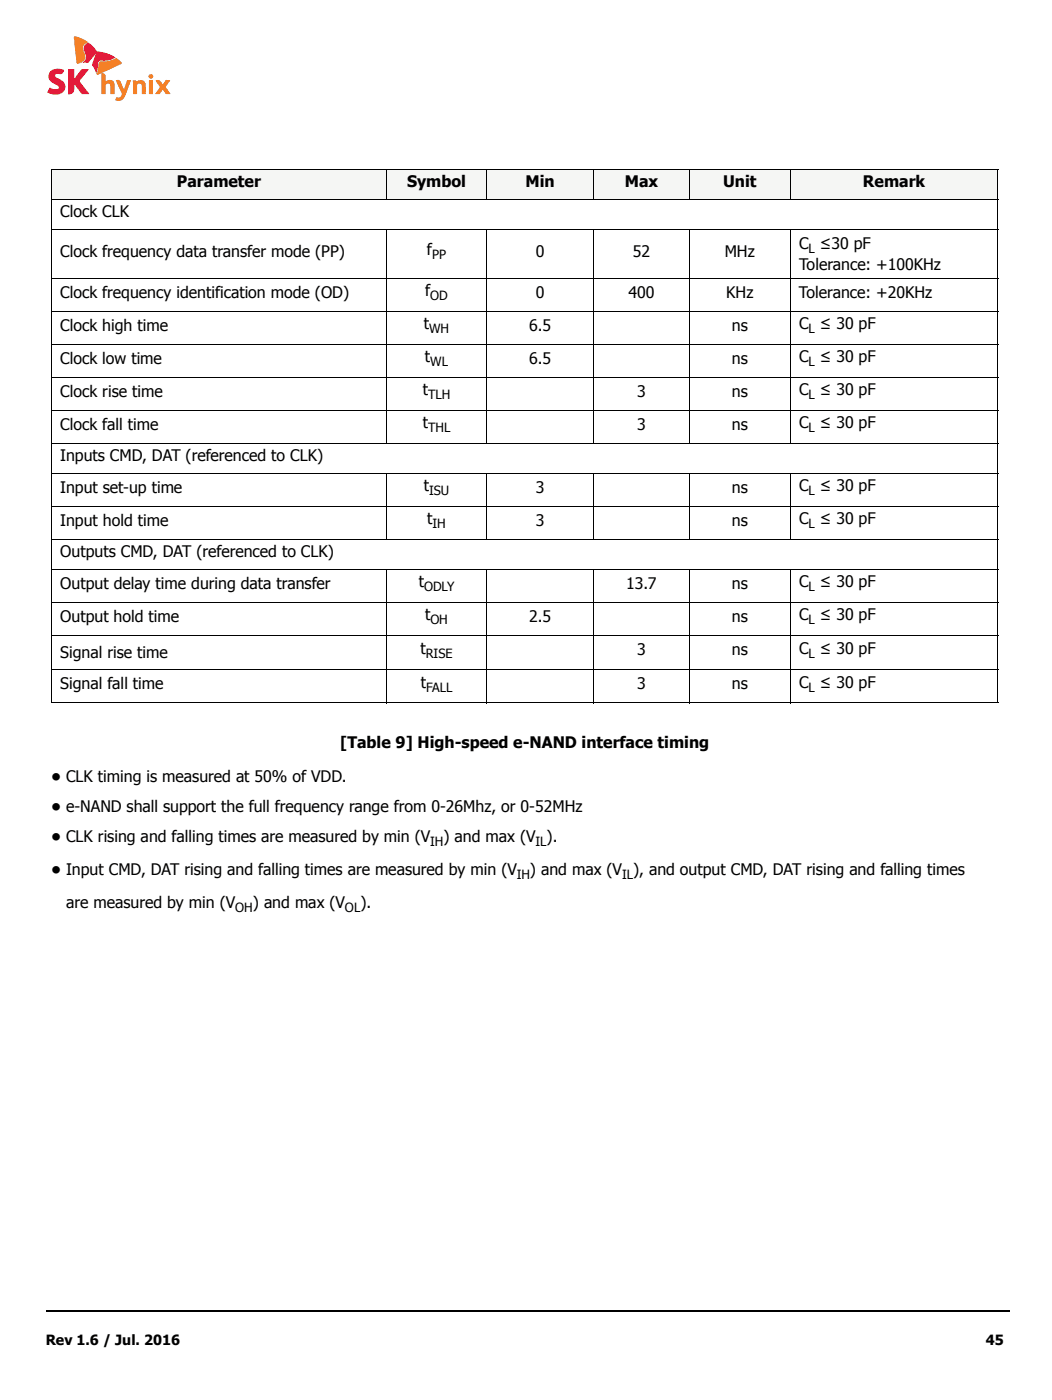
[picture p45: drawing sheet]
<svg xmlns="http://www.w3.org/2000/svg" width="210mm" height="279mm" viewBox="0 0 210 279" stroke-linecap="round" stroke-linejoin="round" font-family="sans-serif">
<defs><g id="words">
<g font-size="3.2">
<text x="35.3" y="37.4">Parameter</text>
<text x="81.2" y="37.4">Symbol</text>
<text x="104.9" y="37.4">Min</text>
<text x="124.7" y="37.4">Max</text>
<text x="144.3" y="37.4">Unit</text>
<text x="172.2" y="37.4">Remark</text>
<text x="12" y="43.4">Clock CLK</text>
<text x="12" y="51.3">Clock frequency data transfer mode (PP)</text>
<text x="85.2" y="51">f</text>
<text x="106.9" y="51.3">0</text>
<text x="126.3" y="51.3">52</text>
<text x="144.6" y="51.3">MHz</text>
<text x="159.4" y="49.7">C</text>
<text x="159.4" y="53.9">Tolerance: +100KHz</text>
<text x="163.6" y="49.7">≤30 pF</text>
<text x="12" y="59.5">Clock frequency identification mode (OD)</text>
<text x="84.8" y="59.2">f</text>
<text x="106.9" y="59.5">0</text>
<text x="125.4" y="59.5">400</text>
<text x="144.9" y="59.5">KHz</text>
<text x="159.4" y="59.5">Tolerance: +20KHz</text>
<text x="84.6" y="65.8">t</text>
<text x="159.4" y="65.8">C</text>
<text x="163.6" y="65.8">≤ 30 pF</text>
<text x="12" y="66">Clock high time</text>
<text x="105.6" y="66">6.5</text>
<text x="146" y="66">ns</text>
<text x="12" y="72.6">Clock low time</text>
<text x="84.8" y="72.3">t</text>
<text x="105.6" y="72.6">6.5</text>
<text x="146" y="72.6">ns</text>
<text x="159.4" y="72.3">C</text>
<text x="163.6" y="72.3">≤ 30 pF</text>
<text x="12" y="79.2">Clock rise time</text>
<text x="84.3" y="78.9">t</text>
<text x="127.1" y="79.2">3</text>
<text x="146" y="79.2">ns</text>
<text x="159.4" y="78.9">C</text>
<text x="163.6" y="78.9">≤ 30 pF</text>
<text x="12" y="85.8">Clock fall time</text>
<text x="84.3" y="85.5">t</text>
<text x="127.1" y="85.8">3</text>
<text x="146" y="85.8">ns</text>
<text x="159.4" y="85.5">C</text>
<text x="163.6" y="85.5">≤ 30 pF</text>
<text x="12" y="92.1">Inputs CMD, DAT (referenced to CLK)</text>
<text x="12" y="98.3">Input set-up time</text>
<text x="84.6" y="98.1">t</text>
<text x="106.9" y="98.3">3</text>
<text x="146" y="98.3">ns</text>
<text x="159.4" y="98.1">C</text>
<text x="163.6" y="98.1">≤ 30 pF</text>
<text x="12" y="104.9">Input hold time</text>
<text x="85.2" y="104.6">t</text>
<text x="106.9" y="104.9">3</text>
<text x="146" y="104.9">ns</text>
<text x="159.4" y="104.6">C</text>
<text x="163.6" y="104.6">≤ 30 pF</text>
<text x="12" y="111.2">Outputs CMD, DAT (referenced to CLK)</text>
<text x="12" y="117.5">Output delay time during data transfer</text>
<text x="83.5" y="117.2">t</text>
<text x="124.9" y="117.5">13.7</text>
<text x="146" y="117.5">ns</text>
<text x="159.4" y="117.2">C</text>
<text x="163.6" y="117.2">≤ 30 pF</text>
<text x="12" y="124.1">Output hold time</text>
<text x="84.8" y="123.8">t</text>
<text x="105.6" y="124.1">2.5</text>
<text x="146" y="124.1">ns</text>
<text x="159.4" y="123.8">C</text>
<text x="163.6" y="123.8">≤ 30 pF</text>
<text x="12" y="131.2">Signal rise time</text>
<text x="83.9" y="130.5">t</text>
<text x="127.1" y="130.8">3</text>
<text x="146" y="130.8">ns</text>
<text x="159.4" y="130.5">C</text>
<text x="163.6" y="130.5">≤ 30 pF</text>
<text x="12" y="137.5">Signal fall time</text>
<text x="83.9" y="137.2">t</text>
<text x="127.1" y="137.5">3</text>
<text x="146" y="137.5">ns</text>
<text x="159.4" y="137.2">C</text>
<text x="163.6" y="137.2">≤ 30 pF</text>
<text x="67.9" y="149.3">[Table 9] High-speed e-NAND interface timing</text>
<text x="10.2" y="156.1">• CLK timing is measured at 50% of VDD.</text>
<text x="10.2" y="162.1">• e-NAND shall support the full frequency range from 0-26Mhz, or 0-52MHz</text>
<text x="10.2" y="168">• CLK rising and falling times are measured by min (V</text>
<text x="88.5" y="168">) and max (V ).</text>
<text x="10.2" y="174.6">• Input CMD, DAT rising and falling times are measured by min (V</text>
<text x="105.7" y="174.6">) and max (V ), and output CMD, DAT rising and falling times</text>
<text x="13.2" y="181.2">are measured by min (V</text>
<text x="50.5" y="181.2">) and max (V</text>
<text x="71.9" y="181.2">).</text>
</g>
<g font-size="2.8">
<text x="9.1" y="268.4">Rev 1.6 / Jul. 2016</text>
<text x="196.7" y="268.4">45</text>
</g>
<g font-size="2.5">
<text x="86.2" y="51.8">PP</text>
<text x="161.3" y="50.5">L</text>
<text x="85.9" y="60">OD</text>
<text x="85.6" y="66.5">WH</text>
<text x="161.3" y="66.5">L</text>
<text x="85.9" y="73.1">WL</text>
<text x="161.3" y="73.1">L</text>
<text x="85.4" y="79.7">TLH</text>
<text x="161.3" y="79.7">L</text>
<text x="85.4" y="86.3">THL</text>
<text x="161.3" y="86.3">L</text>
<text x="85.6" y="98.9">ISU</text>
<text x="161.3" y="98.9">L</text>
<text x="86.3" y="105.4">IH</text>
<text x="161.3" y="105.4">L</text>
<text x="84.6" y="118">ODLY</text>
<text x="161.3" y="118">L</text>
<text x="85.9" y="124.6">OH</text>
<text x="161.3" y="124.6">L</text>
<text x="84.9" y="131.3">RISE</text>
<text x="161.3" y="131.3">L</text>
<text x="85" y="138">FALL</text>
<text x="161.3" y="138">L</text>
<text x="85.8" y="168.8">IH</text>
<text x="106.9" y="168.8">IL</text>
<text x="103.1" y="175.4">IH</text>
<text x="124.1" y="175.4">IL</text>
<text x="46.9" y="182">OH</text>
<text x="68.8" y="182">OL</text>
</g>
</g></defs>
<path d="M9.1 261.4h.2v.3h-.2z" fill="#000"/>
<path d="M9.3 261.6h192.3" fill="none" stroke="#000" stroke-width=".36"/>
<path d="M9.4 7.2h24.6v13h-24.6z" fill="#fff"/>
<g fill="#e31837">
<path d="M10.2 14.2a2.62 2.62 0 0 1 2.5-.2v.2a.7 .7 0 0 1-1 .5h-.4a.41 .41 0 0 0-.3 .2 .41 .41 0 0 0 0 .5l.3 .2a1.94 1.94 0 0 1 1.6 2.1 2.26 2.26 0 0 1-3.2 .8l-.2-.1 .5-.9a1.21 1.21 0 0 0 1.8 0 1.2 1.2 0 0 0-1-.9 1.46 1.46 0 0 1-.6-2.4z"/>
<path d="M10.1 14.3a2.44 2.44 0 0 1 2.7-.3 .89 .89 0 0 1-1.3 .7l-.3 .1a.45 .45 0 0 0-.2 .5 .45 .45 0 0 0 .5 .3l.2 .1a.57 .57 0 0 1-.8-.4 .57 .57 0 0 1 .7-.6 .75 .75 0 0 0 1.1-.7v.1a1.91 1.91 0 0 0-2.9 1.1 2.25 2.25 0 0 0 1.7 1.7l.4 .5a.95 .95 0 0 1-1.5 .4l-.5-.2-.4 .8a2.75 2.75 0 0 0 3.1-.2 1.25 1.25 0 0 0 .1-1.7l-1.1-.8a1.6 1.6 0 0 1 1.4 1.9 1.6 1.6 0 0 1-1.9 1.3l-1.6-.4 .5-1a1.59 1.59 0 0 0 1.7 .1v-.4l-.7-.3a1.62 1.62 0 0 1-.9-2.6z"/>
<path d="M13.7 13.9h1.1v2l1.5-2h1.4l-2 2.3 2.1 2.5h-1.5l-1.5-2.1v1.2a.96 .96 0 0 1-1.1 1z"/>
<path d="M13.6 13.8h1.2v2.1l1.5-2.1h1.4l-1.9 2.4h-.1l1.9-2.4 .1 .1h-1.4l-1.5 2v-2h-1.1v4.8h.2a.89 .89 0 0 0 .8-.9l.1-1.2 1.6 2.1h1.4l-.1 .1-2-2.6 .1-.1 2 2.7h-1.5l-1.5-2.2v.7a1.14 1.14 0 0 1-1.2 1.5z"/>
<path d="M17 9l.6-.4a4.6 4.6 0 0 1 1.7 1.7l-1.7 2.2h-1a1.57 1.57 0 0 0 .3-2.3l-.1-.9z"/>
<path d="M17.1 8.8l.5-.2h.2a1.14 1.14 0 0 0-1 1.1l.1 .4a1.72 1.72 0 0 1-.3 2.4v-.1h1l1.7-2.1-1.6-1.7a4.3 4.3 0 0 1 1.7 1.8l-1.8 2.1h-1.1a1.55 1.55 0 0 0 .3-2.3 1.12 1.12 0 0 1 .3-1.4z"/>
<path d="M19.3 10.3a7.6 7.6 0 0 1 3.7 1.2 5.7 5.7 0 0 1-3.1 .6 1.09 1.09 0 0 0-.5 1.2l-.2 1.1-.8-1.5z"/>
<path d="M19.3 10.3a7 7 0 0 1 3.7 1.2 8.3 8.3 0 0 1-3.2 .7l-.2 .3-.1 .5a1.61 1.61 0 0 1-.4 1.5l.3-1.4a.96 .96 0 0 1 1.3-1.1l1-.1 1.2-.4a7.2 7.2 0 0 0-3.5-1.1l-1 2.5 .6 .9 .2 .6-.1 .1-.7-1.6z"/>
</g>
<g fill="#f58025">
<path d="M14.8 7.3a5.3 5.3 0 0 1 2.7 1.1 1.38 1.38 0 0 0-.7 2.2 1.16 1.16 0 0 1-.4 1.7l-.8 .3-.3-.1z"/>
<path d="M14.8 7.3a4 4 0 0 1 2.7 1.2l-.7 .4a1.31 1.31 0 0 0 .1 1.8 1.45 1.45 0 0 1-1.5 2l.1-.1a1.45 1.45 0 0 0 1.3-.8 1.45 1.45 0 0 0-.2-1.6 1.27 1.27 0 0 1 .9-1.8l-2-.9-.7-.1 .5 4.8 .2 .4-.1 .1-.7-5.1z"/>
<path d="M19.9 12.4l.1-.1a5.8 5.8 0 0 0 3.2-.7 1.6 1.6 0 0 1 1 1.1l-4.7 2.2-.2-.2 .3-.7 .2-1.4z"/>
<path d="M19.9 12.4l.3-.2a4.8 4.8 0 0 0 3-.6l1 .7v.4l-4.6 2.2a.22 .22 0 0 1-.2 0 .22 .22 0 0 1-.1-.2l.3 .1 4.4-2.1a.21 .21 0 0 0 .1-.2 .21 .21 0 0 0-.1-.2l-.1-.1a.77 .77 0 0 0-.7-.5 .77 .77 0 0 0-.7 .4l-1.1 .2-1.3 .1a1.48 1.48 0 0 0-.4 1.4l-.2 .6-.2 .4z"/>
<path d="M23.2 16.1l.1-.1a.61 .61 0 0 1 .8 .5l.6 1.5 .7-1.9h.7l-1.1 2.7a1.44 1.44 0 0 1-1.9 1.2l.1-.5a.78 .78 0 0 0 1.2-.8z"/>
<path d="M23.1 16a.76 .76 0 0 1 1.1 .6l.6 1.4 .5-2 .8 .1-1.1 2.8 1-2.9 .1 .1h-.7l-.6 2-.8-1.6a.57 .57 0 0 0-.8-.4l1.2 2.5a.89 .89 0 0 1-1.2 .9l-.1 .4a1.53 1.53 0 0 0 2-1.1 1.44 1.44 0 0 1-2.1 1.2l.2-.6a.77 .77 0 0 0 1.1-.7z"/>
<path d="M31.1 16.1h.1a.61 .61 0 0 1 .9 .3l.4 .6 .6-1h.8l-.9 1.4 .9 1.3h-.8l-.6-1-.6 1h-.8l.9-1.3z"/>
<path d="M31.1 16.1a.87 .87 0 0 1 1.3 .6l.1 .3h-.1l.7-1h.9l-1 1.3 1 1.5-1.1-1.4 1-1.4-.8 .1-.7 .9a1.14 1.14 0 0 0-1.1-.9l-.2 .1 .9 1.2-.9 1.4v-.1h.8l.6-1 .6 1h.9v.1l-.9-.1-.7-.9-.5 1h-.9l.9-1.4z"/>
<path d="M26.5 16.1h.6l.1 .3a1.01 1.01 0 0 1 1.1-.4 1.01 1.01 0 0 1 .7 .9v1.8h-.6l-.1-1.9a.66 .66 0 0 0-1 .1v1.8h-.7z"/>
<path d="M26.5 16.1a.56 .56 0 0 1 .8 .2h-.1a1.28 1.28 0 0 1 1.6-.1 4.9 4.9 0 0 1 .2 2.6h-.7v-1.8a.51 .51 0 0 0-.4-.3 .51 .51 0 0 0-.6 .2v1.9h-.7v-1.9h.1l-.1 1.8h.6l.1-1.9a.64 .64 0 0 1 .6-.2 .64 .64 0 0 1 .5 .4v1.7h.6v-1.8a1.03 1.03 0 0 0-.7-.8 1.03 1.03 0 0 0-1.1 .3l-.2-.2-.4-.1v.9z"/>
<path d="M29.8 14.9h.5l.3 .3-.5-.3-.3 .2a.38 .38 0 0 0 .3 .5 .38 .38 0 0 0 .4-.4v.2l-.4 .3-.4-.3z"/>
<path d="M29.8 16.1h.6v2.6h-.6z"/>
<path d="M29.7 16h.8v2.8l-.1-2.7h-.6v2.6h.7h-.8z"/>
<path d="M20.3 14.7a.56 .56 0 0 1 .7 .5v1.1a1 1 0 0 1 1.1-.2 1 1 0 0 1 .7 .8v1.8h-.7v-1.6a.57 .57 0 0 0-.5-.5 .57 .57 0 0 0-.6 .3v1.8h-.7z"/>
<path d="M20.3 14.6l.5 .1 .2 .3 .1 1.4-.1-.9a.6 .6 0 0 0-.7-.8l.1 4h.6v-1.8a.66 .66 0 0 1 .8-.3 .66 .66 0 0 1 .3 .8v1.3h.6v-1.6a.97 .97 0 0 0-.6-1 .97 .97 0 0 0-1.1 .3 1.04 1.04 0 0 1 1-.4 1.04 1.04 0 0 1 .8 .8v2h-.8a2.9 2.9 0 0 0-.2-2.1h-.4l-.3 .3v1.8h-.8z"/>
<circle cx="30.1" cy="15.2" r=".41"/>
</g>
<path d="M9.5 20.5h192v1.5h-192z" fill="#fff"/>
<g fill="#f5f6f4">
<path d="M10.3 33.9h66.8v6h-66.8z"/>
<path d="M77.1 33.9h20v6h-20z"/>
<path d="M97.1 33.9h21.3v6h-21.3z"/>
<path d="M118.4 33.9h19.2v6h-19.2z"/>
<path d="M137.6 33.9h20v6h-20z"/>
<path d="M157.6 33.9h41.5v6h-41.5z"/>
</g>
<g fill="none" stroke="#000" stroke-width=".2">
<path d="M10.2 33.9h189M10.2 39.9h189M10.3 33.9v106.3M77.1 33.8v6.1M97.1 33.8v6.1M118.4 33.8v6.1M137.6 33.8v6.1M157.6 33.8v6.1M199.1 33.9v106.3M10.2 45.9h189M10.2 55.6h189M77.1 45.8v42.8"/>
<path d="M97.1 45.8v42.8M118.4 45.8v42.8M137.6 45.8v42.8M157.6 45.8v42.8M10.2 62.2h189M10.2 68.8h189M10.2 75.4h189M10.2 81.9h189M10.2 88.5h189M10.2 94.5h189M77.1 94.5v13.3M97.1 94.5v13.3"/>
<path d="M118.4 94.5v13.3M137.6 94.5v13.3M157.6 94.5v13.3M10.2 101.1h189M10.2 107.7h189M10.2 113.7h189M77.1 113.6v26.8M97.1 113.6v26.8M118.4 113.6v26.8M137.6 113.6v26.8M157.6 113.6v26.8M10.2 120.3h189"/>
<path d="M10.2 126.8h189M10.2 133.7h189M10.2 140.3h189"/>
</g>
<use href="#words"/>
</svg>
